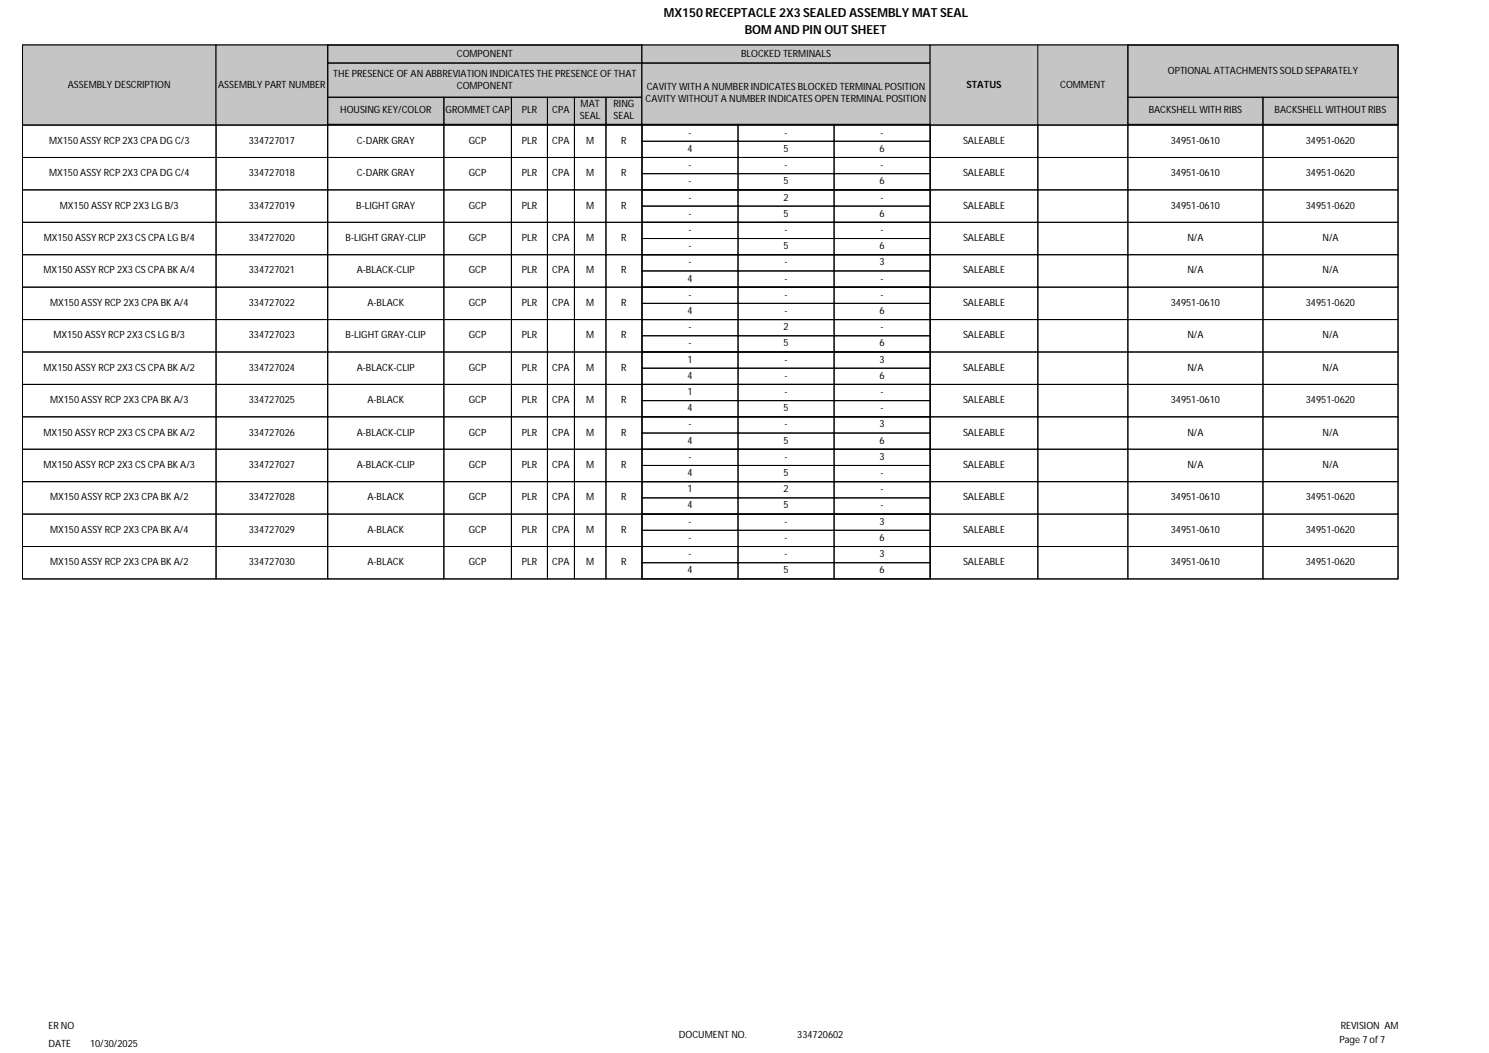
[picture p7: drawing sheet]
<svg xmlns="http://www.w3.org/2000/svg" width="420mm" height="297mm" viewBox="0 0 420 297" stroke-linecap="round" stroke-linejoin="round" font-family="sans-serif">
<defs><g id="words">
<g font-size="3.5">
<text x="187.3" y="4.7">MX150 RECEPTACLE 2X3 SEALED ASSEMBLY MAT SEAL</text>
<text x="210" y="9.5">BOM AND PIN OUT SHEET</text>
</g>
<g font-size="2.8">
<text x="128.9" y="15.9">COMPONENT</text>
<text x="209" y="16">BLOCKED TERMINALS</text>
<text x="94" y="21.6">THE PRESENCE OF AN ABBREVIATION INDICATES THE PRESENCE OF THAT</text>
<text x="329.4" y="20.8">OPTIONAL ATTACHMENTS SOLD SEPARATELY</text>
<text x="19.1" y="24.7">ASSEMBLY DESCRIPTION</text>
<text x="61.5" y="24.7">ASSEMBLY PART NUMBER</text>
<text x="128.9" y="25">COMPONENT</text>
<text x="182.1" y="28.8">CAVITY WITHOUT A NUMBER INDICATES OPEN TERMINAL POSITION</text>
<text x="182.4" y="25.4">CAVITY WITH A NUMBER INDICATES BLOCKED TERMINAL POSITION</text>
<text x="272.6" y="24.7">STATUS</text>
<text x="299.1" y="24.7">COMMENT</text>
<text x="95.9" y="31.9">HOUSING KEY/COLOR</text>
<text x="125.7" y="31.9">GROMMET CAP</text>
<text x="147.2" y="31.9">PLR</text>
<text x="155.8" y="31.9">CPA</text>
<text x="163.6" y="33.6">SEAL</text>
<text x="163.8" y="30.3">MAT</text>
<text x="173.1" y="30.3">RING</text>
<text x="173.1" y="33.6">SEAL</text>
<text x="324" y="32">BACKSHELL WITH RIBS</text>
<text x="359.5" y="32">BACKSHELL WITHOUT RIBS</text>
<text x="13.8" y="40.5">MX150 ASSY RCP 2X3 CPA DG C/3</text>
<text x="70.2" y="40.5">334727017</text>
<text x="100.6" y="40.5">C-DARK GRAY</text>
<text x="132.2" y="40.5">GCP</text>
<text x="147.2" y="40.5">PLR</text>
<text x="155.8" y="40.5">CPA</text>
<text x="165.3" y="40.5">M</text>
<text x="175.2" y="40.5">R</text>
<text x="194.2" y="38.3">-</text>
<text x="221.3" y="38.3">-</text>
<text x="248.4" y="38.3">-</text>
<text x="271.6" y="40.5">SALEABLE</text>
<text x="330.2" y="40.5">34951-0610</text>
<text x="368.3" y="40.5">34951-0620</text>
<text x="193.9" y="42.8">4</text>
<text x="194.2" y="47.4">-</text>
<text x="221" y="42.8">5</text>
<text x="221.3" y="47.4">-</text>
<text x="248.1" y="42.8">6</text>
<text x="248.4" y="47.4">-</text>
<text x="13.8" y="49.7">MX150 ASSY RCP 2X3 CPA DG C/4</text>
<text x="70.2" y="49.7">334727018</text>
<text x="100.6" y="49.7">C-DARK GRAY</text>
<text x="132.2" y="49.7">GCP</text>
<text x="147.2" y="49.7">PLR</text>
<text x="155.8" y="49.7">CPA</text>
<text x="165.3" y="49.7">M</text>
<text x="175.2" y="49.7">R</text>
<text x="194.2" y="52">-</text>
<text x="221" y="52">5</text>
<text x="248.1" y="52">6</text>
<text x="271.6" y="49.7">SALEABLE</text>
<text x="330.2" y="49.7">34951-0610</text>
<text x="368.3" y="49.7">34951-0620</text>
<text x="16.9" y="58.8">MX150 ASSY RCP 2X3 LG B/3</text>
<text x="70.2" y="58.8">334727019</text>
<text x="100.5" y="58.8">B-LIGHT GRAY</text>
<text x="132.2" y="58.8">GCP</text>
<text x="147.2" y="58.8">PLR</text>
<text x="165.3" y="58.8">M</text>
<text x="175.2" y="58.8">R</text>
<text x="194.2" y="56.6">-</text>
<text x="221" y="56.6">2</text>
<text x="248.4" y="56.6">-</text>
<text x="271.6" y="58.8">SALEABLE</text>
<text x="330.2" y="58.8">34951-0610</text>
<text x="368.3" y="58.8">34951-0620</text>
<text x="194.2" y="65.7">-</text>
<text x="194.2" y="61.1">-</text>
<text x="221" y="61.1">5</text>
<text x="221.3" y="65.7">-</text>
<text x="248.1" y="61.1">6</text>
<text x="248.4" y="65.7">-</text>
<text x="12.3" y="68">MX150 ASSY RCP 2X3 CS CPA LG B/4</text>
<text x="70.2" y="68">334727020</text>
<text x="97.5" y="68">B-LIGHT GRAY-CLIP</text>
<text x="132.2" y="68">GCP</text>
<text x="147.2" y="68">PLR</text>
<text x="155.8" y="68">CPA</text>
<text x="165.3" y="68">M</text>
<text x="175.2" y="68">R</text>
<text x="194.2" y="70.3">-</text>
<text x="221" y="70.3">5</text>
<text x="248.1" y="70.3">6</text>
<text x="271.6" y="68">SALEABLE</text>
<text x="334.9" y="68">N/A</text>
<text x="373" y="68">N/A</text>
<text x="12.3" y="77.1">MX150 ASSY RCP 2X3 CS CPA BK A/4</text>
<text x="70.2" y="77.1">334727021</text>
<text x="100.6" y="77.1">A-BLACK-CLIP</text>
<text x="132.2" y="77.1">GCP</text>
<text x="147.2" y="77.1">PLR</text>
<text x="155.8" y="77.1">CPA</text>
<text x="165.3" y="77.1">M</text>
<text x="175.2" y="77.1">R</text>
<text x="194.2" y="74.8">-</text>
<text x="221.3" y="74.8">-</text>
<text x="248.1" y="74.8">3</text>
<text x="271.6" y="77.1">SALEABLE</text>
<text x="334.9" y="77.1">N/A</text>
<text x="373" y="77.1">N/A</text>
<text x="193.9" y="79.4">4</text>
<text x="194.2" y="84">-</text>
<text x="221.3" y="79.4">-</text>
<text x="221.3" y="84">-</text>
<text x="248.4" y="84">-</text>
<text x="248.4" y="79.4">-</text>
<text x="14.1" y="86.3">MX150 ASSY RCP 2X3 CPA BK A/4</text>
<text x="70.2" y="86.3">334727022</text>
<text x="103.6" y="86.3">A-BLACK</text>
<text x="132.2" y="86.3">GCP</text>
<text x="147.2" y="86.3">PLR</text>
<text x="155.8" y="86.3">CPA</text>
<text x="165.3" y="86.3">M</text>
<text x="175.2" y="86.3">R</text>
<text x="193.9" y="88.6">4</text>
<text x="221.3" y="88.6">-</text>
<text x="248.1" y="88.6">6</text>
<text x="271.6" y="86.3">SALEABLE</text>
<text x="330.2" y="86.3">34951-0610</text>
<text x="368.3" y="86.3">34951-0620</text>
<text x="15.1" y="95.4">MX150 ASSY RCP 2X3 CS LG B/3</text>
<text x="70.2" y="95.4">334727023</text>
<text x="97.5" y="95.4">B-LIGHT GRAY-CLIP</text>
<text x="132.2" y="95.4">GCP</text>
<text x="147.2" y="95.4">PLR</text>
<text x="165.3" y="95.4">M</text>
<text x="175.2" y="95.4">R</text>
<text x="194.2" y="93.1">-</text>
<text x="221" y="93.1">2</text>
<text x="248.4" y="93.1">-</text>
<text x="271.6" y="95.4">SALEABLE</text>
<text x="334.9" y="95.4">N/A</text>
<text x="373" y="95.4">N/A</text>
<text x="194.2" y="97.7">-</text>
<text x="221" y="97.7">5</text>
<text x="248.1" y="97.7">6</text>
<text x="12.3" y="104.6">MX150 ASSY RCP 2X3 CS CPA BK A/2</text>
<text x="70.2" y="104.6">334727024</text>
<text x="100.6" y="104.6">A-BLACK-CLIP</text>
<text x="132.2" y="104.6">GCP</text>
<text x="147.2" y="104.6">PLR</text>
<text x="155.8" y="104.6">CPA</text>
<text x="165.3" y="104.6">M</text>
<text x="175.2" y="104.6">R</text>
<text x="193.9" y="102.3">1</text>
<text x="193.9" y="106.8">4</text>
<text x="221.3" y="102.3">-</text>
<text x="221.3" y="106.8">-</text>
<text x="248.1" y="102.3">3</text>
<text x="248.1" y="106.8">6</text>
<text x="271.6" y="104.6">SALEABLE</text>
<text x="334.9" y="104.6">N/A</text>
<text x="373" y="104.6">N/A</text>
<text x="14.1" y="113.7">MX150 ASSY RCP 2X3 CPA BK A/3</text>
<text x="70.2" y="113.7">334727025</text>
<text x="103.6" y="113.7">A-BLACK</text>
<text x="132.2" y="113.7">GCP</text>
<text x="147.2" y="113.7">PLR</text>
<text x="155.8" y="113.7">CPA</text>
<text x="165.3" y="113.7">M</text>
<text x="175.2" y="113.7">R</text>
<text x="193.9" y="111.4">1</text>
<text x="221.3" y="111.4">-</text>
<text x="248.4" y="111.4">-</text>
<text x="271.6" y="113.7">SALEABLE</text>
<text x="330.2" y="113.7">34951-0610</text>
<text x="368.3" y="113.7">34951-0620</text>
<text x="193.9" y="116">4</text>
<text x="221" y="116">5</text>
<text x="248.4" y="116">-</text>
<text x="12.3" y="122.8">MX150 ASSY RCP 2X3 CS CPA BK A/2</text>
<text x="70.2" y="122.8">334727026</text>
<text x="100.6" y="122.8">A-BLACK-CLIP</text>
<text x="132.2" y="122.8">GCP</text>
<text x="147.2" y="122.8">PLR</text>
<text x="155.8" y="122.8">CPA</text>
<text x="165.3" y="122.8">M</text>
<text x="175.2" y="122.8">R</text>
<text x="193.9" y="125.1">4</text>
<text x="194.2" y="120.6">-</text>
<text x="221" y="125.1">5</text>
<text x="221.3" y="120.6">-</text>
<text x="248.1" y="120.6">3</text>
<text x="248.1" y="125.1">6</text>
<text x="271.6" y="122.8">SALEABLE</text>
<text x="334.9" y="122.8">N/A</text>
<text x="373" y="122.8">N/A</text>
<text x="12.3" y="132">MX150 ASSY RCP 2X3 CS CPA BK A/3</text>
<text x="70.2" y="132">334727027</text>
<text x="100.6" y="132">A-BLACK-CLIP</text>
<text x="132.2" y="132">GCP</text>
<text x="147.2" y="132">PLR</text>
<text x="155.8" y="132">CPA</text>
<text x="165.3" y="132">M</text>
<text x="175.2" y="132">R</text>
<text x="194.2" y="129.7">-</text>
<text x="221.3" y="129.7">-</text>
<text x="248.1" y="129.7">3</text>
<text x="271.6" y="132">SALEABLE</text>
<text x="334.9" y="132">N/A</text>
<text x="373" y="132">N/A</text>
<text x="193.9" y="134.3">4</text>
<text x="221" y="134.3">5</text>
<text x="248.4" y="134.3">-</text>
<text x="14.1" y="141.1">MX150 ASSY RCP 2X3 CPA BK A/2</text>
<text x="70.2" y="141.1">334727028</text>
<text x="103.6" y="141.1">A-BLACK</text>
<text x="132.2" y="141.1">GCP</text>
<text x="147.2" y="141.1">PLR</text>
<text x="155.8" y="141.1">CPA</text>
<text x="165.3" y="141.1">M</text>
<text x="175.2" y="141.1">R</text>
<text x="193.9" y="138.8">1</text>
<text x="193.9" y="143.4">4</text>
<text x="221" y="138.8">2</text>
<text x="221" y="143.4">5</text>
<text x="248.4" y="138.8">-</text>
<text x="248.4" y="143.4">-</text>
<text x="271.6" y="141.1">SALEABLE</text>
<text x="330.2" y="141.1">34951-0610</text>
<text x="368.3" y="141.1">34951-0620</text>
<text x="194.2" y="148">-</text>
<text x="221.3" y="148">-</text>
<text x="248.1" y="148">3</text>
<text x="14.1" y="150.3">MX150 ASSY RCP 2X3 CPA BK A/4</text>
<text x="70.2" y="150.3">334727029</text>
<text x="103.6" y="150.3">A-BLACK</text>
<text x="132.2" y="150.3">GCP</text>
<text x="147.2" y="150.3">PLR</text>
<text x="155.8" y="150.3">CPA</text>
<text x="165.3" y="150.3">M</text>
<text x="175.2" y="150.3">R</text>
<text x="194.2" y="152.6">-</text>
<text x="221.3" y="152.6">-</text>
<text x="248.1" y="152.6">6</text>
<text x="271.6" y="150.3">SALEABLE</text>
<text x="330.2" y="150.3">34951-0610</text>
<text x="368.3" y="150.3">34951-0620</text>
<text x="14.1" y="159.4">MX150 ASSY RCP 2X3 CPA BK A/2</text>
<text x="70.2" y="159.4">334727030</text>
<text x="103.6" y="159.4">A-BLACK</text>
<text x="132.2" y="159.4">GCP</text>
<text x="147.2" y="159.4">PLR</text>
<text x="155.8" y="159.4">CPA</text>
<text x="165.3" y="159.4">M</text>
<text x="175.2" y="159.4">R</text>
<text x="193.9" y="161.7">4</text>
<text x="194.2" y="157.1">-</text>
<text x="221" y="161.7">5</text>
<text x="221.3" y="157.1">-</text>
<text x="248.1" y="157.1">3</text>
<text x="248.1" y="161.7">6</text>
<text x="271.6" y="159.4">SALEABLE</text>
<text x="330.2" y="159.4">34951-0610</text>
<text x="368.3" y="159.4">34951-0620</text>
<text x="13.7" y="290.3">ER NO</text>
<text x="191.5" y="292.8">DOCUMENT NO.</text>
<text x="224.9" y="292.8">334720602</text>
<text x="378.2" y="290.3">REVISION AM</text>
<text x="13.7" y="295.3">DATE</text>
<text x="25.4" y="295.3">10/30/2025</text>
<text x="377.8" y="294.2">Page 7 of 7</text>
</g>
</g></defs>
<path d="M6.3 12.7h388v150.6h-388z" fill="none" stroke="#000" stroke-width=".28"/>
<path d="M6.3 12.7h54.6v22.6h-54.6z" fill="#c9c6b8"/>
<path d="M6.3 12.7h54.6v22.6h-54.6z" fill="none" stroke="#000" stroke-width=".28"/>
<path d="M60.9 12.7h31.5v22.6h-31.5z" fill="#c9c6b8"/>
<path d="M60.9 12.7h31.5v22.6h-31.5z" fill="none" stroke="#000" stroke-width=".28"/>
<path d="M92.4 12.7h88.7v22.6h-88.7z" fill="#c9c6b8"/>
<path d="M92.4 12.7h88.7v22.6h-88.7zM92.5 12.7h88.6v5.1h-88.6zM92.5 17.8h88.6v9.6h-88.6zM92.4 27.4h32.8v7.7h-32.8zM125.2 27.4h19.1v7.7h-19.1zM144.3 27.4h10.1v7.7h-10.1zM154.4 27.4h7.6v7.7h-7.6zM162 27.4h8.9v7.7h-8.9zM170.9 27.4h10.2v7.7h-10.2z" fill="none" stroke="#000" stroke-width=".28"/>
<path d="M181.1 12.7h81.3v22.6h-81.3z" fill="#c9c6b8"/>
<path d="M181.1 12.7h81.3v5.1h-81.3zM181.1 17.8h81.3v17.3h-81.3z" fill="none" stroke="#000" stroke-width=".28"/>
<path d="M262.4 12.7h30.3v22.6h-30.3z" fill="#c9c6b8"/>
<path d="M262.4 12.7h30.3v22.6h-30.3z" fill="none" stroke="#000" stroke-width=".28"/>
<path d="M292.7 12.7h25.4v22.6h-25.4z" fill="#c9c6b8"/>
<path d="M292.7 12.7h25.4v22.6h-25.4z" fill="none" stroke="#000" stroke-width=".28"/>
<path d="M318.1 12.7h76.2v22.6h-76.2z" fill="#c9c6b8"/>
<g fill="none" stroke="#000" stroke-width=".28">
<path d="M318.1 12.7h76.2v22.6h-76.2zM318.1 12.7h76.2v14.7h-76.2zM6.3 35.3h54.6v9.1h-54.6zM60.9 35.3h31.5v9.1h-31.5zM92.4 35.3h32.8v9.1h-32.8zM125.2 35.3h19.1v9.1h-19.1zM144.3 35.3h10.1v9.1h-10.1zM154.4 35.3h7.6v9.1h-7.6zM162 35.3h8.9v9.1h-8.9zM170.9 35.3h10.2v9.1h-10.2zM181.1 35.3h81.3v9.1h-81.3zM181.1 35.3h27.1v4.5h-27.1z"/>
<path d="M181.1 39.8h27.1v4.6h-27.1zM208.2 35.3h27.1v4.5h-27.1zM208.2 39.8h27.1v4.6h-27.1zM235.3 35.3h27.1v4.5h-27.1zM235.3 39.8h27.1v4.6h-27.1zM262.4 35.3h30.3v9.1h-30.3zM292.7 35.3h25.4v9.1h-25.4zM318.1 27.4h38.1v7.7h-38.1zM318.1 35.3h38.1v9.1h-38.1zM356.2 27.4h38.1v7.7h-38.1zM356.2 35.3h38.1v9.1h-38.1zM6.3 44.4h54.6v9.2h-54.6z"/>
<path d="M6.3 53.6h54.6v9.1h-54.6zM60.9 44.4h31.5v9.2h-31.5zM60.9 53.6h31.5v9.1h-31.5zM92.4 44.4h32.8v9.2h-32.8zM92.4 53.6h32.8v9.1h-32.8zM125.2 44.4h19.1v9.2h-19.1zM125.2 53.6h19.1v9.1h-19.1zM144.3 44.4h10.1v9.2h-10.1zM144.3 53.6h10.1v9.1h-10.1zM154.4 44.4h7.6v9.2h-7.6zM154.4 53.6h7.6v9.1h-7.6zM162 44.4h8.9v9.2h-8.9z"/>
<path d="M162 53.6h8.9v9.1h-8.9zM170.9 44.4h10.2v9.2h-10.2zM170.9 53.6h10.2v9.1h-10.2zM181.1 44.4h81.3v9.2h-81.3zM181.1 44.4h27.1v4.6h-27.1zM181.1 53.6h81.3v9.1h-81.3zM181.1 53.6h27.1v4.5h-27.1zM181.1 49h27.1v4.6h-27.1zM181.1 58.1h27.1v4.6h-27.1zM208.2 44.4h27.1v4.6h-27.1zM208.2 49h27.1v4.6h-27.1zM208.2 53.6h27.1v4.5h-27.1z"/>
<path d="M208.2 58.1h27.1v4.6h-27.1zM235.3 44.4h27.1v4.6h-27.1zM235.3 53.6h27.1v4.5h-27.1zM235.3 49h27.1v4.6h-27.1zM235.3 58.1h27.1v4.6h-27.1zM262.4 44.4h30.3v9.2h-30.3zM262.4 53.6h30.3v9.1h-30.3zM292.7 44.4h25.4v9.2h-25.4zM292.7 53.6h25.4v9.1h-25.4zM318.1 44.4h38.1v9.2h-38.1zM318.1 53.6h38.1v9.1h-38.1zM356.2 44.4h38.1v9.2h-38.1z"/>
<path d="M356.2 53.6h38.1v9.1h-38.1zM6.3 62.7h54.6v9.1h-54.6zM6.3 71.8h54.6v9.2h-54.6zM60.9 62.7h31.5v9.1h-31.5zM60.9 71.8h31.5v9.2h-31.5zM92.4 62.7h32.8v9.1h-32.8zM92.4 71.8h32.8v9.2h-32.8zM125.2 62.7h19.1v9.1h-19.1zM125.2 71.8h19.1v9.2h-19.1zM144.3 62.7h10.1v9.1h-10.1zM144.3 71.8h10.1v9.2h-10.1zM154.4 62.7h7.6v9.1h-7.6z"/>
<path d="M154.4 71.8h7.6v9.2h-7.6zM162 62.7h8.9v9.1h-8.9zM162 71.8h8.9v9.2h-8.9zM170.9 62.7h10.2v9.1h-10.2zM170.9 71.8h10.2v9.2h-10.2zM181.1 62.7h81.3v9.1h-81.3zM181.1 62.7h27.1v4.6h-27.1zM181.1 71.8h81.3v9.2h-81.3zM181.1 71.8h27.1v4.6h-27.1zM181.1 67.3h27.1v4.5h-27.1zM181.1 76.4h27.1v4.6h-27.1zM208.2 62.7h27.1v4.6h-27.1z"/>
<path d="M208.2 67.3h27.1v4.5h-27.1zM208.2 71.8h27.1v4.6h-27.1zM208.2 76.4h27.1v4.6h-27.1zM235.3 62.7h27.1v4.6h-27.1zM235.3 71.8h27.1v4.6h-27.1zM235.3 67.3h27.1v4.5h-27.1zM235.3 76.4h27.1v4.6h-27.1zM262.4 62.7h30.3v9.1h-30.3zM262.4 71.8h30.3v9.2h-30.3zM292.7 62.7h25.4v9.1h-25.4zM292.7 71.8h25.4v9.2h-25.4zM318.1 62.7h38.1v9.1h-38.1z"/>
<path d="M318.1 71.8h38.1v9.2h-38.1zM356.2 62.7h38.1v9.1h-38.1zM356.2 71.8h38.1v9.2h-38.1zM6.3 81h54.6v9.1h-54.6zM6.3 90.1h54.6v9.2h-54.6zM6.3 99.3h54.6v9.1h-54.6zM60.9 81h31.5v9.1h-31.5zM60.9 90.1h31.5v9.2h-31.5zM60.9 99.3h31.5v9.1h-31.5zM92.4 81h32.8v9.1h-32.8zM92.4 90.1h32.8v9.2h-32.8zM92.4 99.3h32.8v9.1h-32.8z"/>
<path d="M125.2 81h19.1v9.1h-19.1zM125.2 90.1h19.1v9.2h-19.1zM125.2 99.3h19.1v9.1h-19.1zM144.3 81h10.1v9.1h-10.1zM144.3 90.1h10.1v9.2h-10.1zM144.3 99.3h10.1v9.1h-10.1zM154.4 81h7.6v9.1h-7.6zM154.4 90.1h7.6v9.2h-7.6zM154.4 99.3h7.6v9.1h-7.6zM162 81h8.9v9.1h-8.9zM162 90.1h8.9v9.2h-8.9zM162 99.3h8.9v9.1h-8.9z"/>
<path d="M170.9 81h10.2v9.1h-10.2zM170.9 90.1h10.2v9.2h-10.2zM170.9 99.3h10.2v9.1h-10.2zM181.1 81h81.3v9.1h-81.3zM181.1 81h27.1v4.6h-27.1zM181.1 90.1h81.3v9.2h-81.3zM181.1 90.1h27.1v4.6h-27.1zM181.1 99.3h81.3v9.1h-81.3zM181.1 99.3h27.1v4.6h-27.1zM181.1 85.6h27.1v4.5h-27.1zM181.1 94.7h27.1v4.6h-27.1zM208.2 81h27.1v4.6h-27.1z"/>
<path d="M208.2 85.6h27.1v4.5h-27.1zM208.2 90.1h27.1v4.6h-27.1zM208.2 94.7h27.1v4.6h-27.1zM208.2 99.3h27.1v4.6h-27.1zM235.3 81h27.1v4.6h-27.1zM235.3 90.1h27.1v4.6h-27.1zM235.3 99.3h27.1v4.6h-27.1zM235.3 85.6h27.1v4.5h-27.1zM235.3 94.7h27.1v4.6h-27.1zM262.4 81h30.3v9.1h-30.3zM262.4 90.1h30.3v9.2h-30.3zM262.4 99.3h30.3v9.1h-30.3z"/>
<path d="M292.7 81h25.4v9.1h-25.4zM292.7 90.1h25.4v9.2h-25.4zM292.7 99.3h25.4v9.1h-25.4zM318.1 81h38.1v9.1h-38.1zM318.1 90.1h38.1v9.2h-38.1zM318.1 99.3h38.1v9.1h-38.1zM356.2 81h38.1v9.1h-38.1zM356.2 90.1h38.1v9.2h-38.1zM356.2 99.3h38.1v9.1h-38.1zM6.3 108.4h54.6v9.2h-54.6zM6.3 117.6h54.6v9.1h-54.6zM60.9 108.4h31.5v9.2h-31.5z"/>
<path d="M60.9 117.6h31.5v9.1h-31.5zM92.4 108.4h32.8v9.2h-32.8zM92.4 117.6h32.8v9.1h-32.8zM125.2 108.4h19.1v9.2h-19.1zM125.2 117.6h19.1v9.1h-19.1zM144.3 108.4h10.1v9.2h-10.1zM144.3 117.6h10.1v9.1h-10.1zM154.4 108.4h7.6v9.2h-7.6zM154.4 117.6h7.6v9.1h-7.6zM162 108.4h8.9v9.2h-8.9zM162 117.6h8.9v9.1h-8.9zM170.9 108.4h10.2v9.2h-10.2z"/>
<path d="M170.9 117.6h10.2v9.1h-10.2zM181.1 108.4h81.3v9.2h-81.3zM181.1 108.4h27.1v4.6h-27.1zM181.1 117.6h81.3v9.1h-81.3zM181.1 117.6h27.1v4.5h-27.1zM181.1 103.9h27.1v4.5h-27.1zM181.1 113h27.1v4.6h-27.1zM208.2 103.9h27.1v4.5h-27.1zM208.2 108.4h27.1v4.6h-27.1zM208.2 113h27.1v4.6h-27.1zM208.2 117.6h27.1v4.5h-27.1zM235.3 108.4h27.1v4.6h-27.1z"/>
<path d="M235.3 117.6h27.1v4.5h-27.1zM235.3 103.9h27.1v4.5h-27.1zM235.3 113h27.1v4.6h-27.1zM262.4 108.4h30.3v9.2h-30.3zM262.4 117.6h30.3v9.1h-30.3zM292.7 108.4h25.4v9.2h-25.4zM292.7 117.6h25.4v9.1h-25.4zM318.1 108.4h38.1v9.2h-38.1zM318.1 117.6h38.1v9.1h-38.1zM356.2 108.4h38.1v9.2h-38.1zM356.2 117.6h38.1v9.1h-38.1zM6.3 126.7h54.6v9.2h-54.6z"/>
<path d="M6.3 135.9h54.6v9.1h-54.6zM60.9 126.7h31.5v9.2h-31.5zM60.9 135.9h31.5v9.1h-31.5zM92.4 126.7h32.8v9.2h-32.8zM92.4 135.9h32.8v9.1h-32.8zM125.2 126.7h19.1v9.2h-19.1zM125.2 135.9h19.1v9.1h-19.1zM144.3 126.7h10.1v9.2h-10.1zM144.3 135.9h10.1v9.1h-10.1zM154.4 126.7h7.6v9.2h-7.6zM154.4 135.9h7.6v9.1h-7.6zM162 126.7h8.9v9.2h-8.9z"/>
<path d="M162 135.9h8.9v9.1h-8.9zM170.9 126.7h10.2v9.2h-10.2zM170.9 135.9h10.2v9.1h-10.2zM181.1 126.7h81.3v9.2h-81.3zM181.1 126.7h27.1v4.6h-27.1zM181.1 135.9h81.3v9.1h-81.3zM181.1 135.9h27.1v4.5h-27.1zM181.1 122.1h27.1v4.6h-27.1zM181.1 131.3h27.1v4.6h-27.1zM208.2 122.1h27.1v4.6h-27.1zM208.2 126.7h27.1v4.6h-27.1zM208.2 131.3h27.1v4.6h-27.1z"/>
<path d="M208.2 135.9h27.1v4.5h-27.1zM235.3 126.7h27.1v4.6h-27.1zM235.3 135.9h27.1v4.5h-27.1zM235.3 122.1h27.1v4.6h-27.1zM235.3 131.3h27.1v4.6h-27.1zM262.4 126.7h30.3v9.2h-30.3zM262.4 135.9h30.3v9.1h-30.3zM292.7 126.7h25.4v9.2h-25.4zM292.7 135.9h25.4v9.1h-25.4zM318.1 126.7h38.1v9.2h-38.1zM318.1 135.9h38.1v9.1h-38.1zM356.2 126.7h38.1v9.2h-38.1z"/>
<path d="M356.2 135.9h38.1v9.1h-38.1zM6.3 145h54.6v9.1h-54.6zM6.3 154.1h54.6v9.2h-54.6zM60.9 145h31.5v9.1h-31.5zM60.9 154.1h31.5v9.2h-31.5zM92.4 145h32.8v9.1h-32.8zM92.4 154.1h32.8v9.2h-32.8zM125.2 145h19.1v9.1h-19.1zM125.2 154.1h19.1v9.2h-19.1zM144.3 145h10.1v9.1h-10.1zM144.3 154.1h10.1v9.2h-10.1zM154.4 145h7.6v9.1h-7.6z"/>
<path d="M154.4 154.1h7.6v9.2h-7.6zM162 145h8.9v9.1h-8.9zM162 154.1h8.9v9.2h-8.9zM170.9 145h10.2v9.1h-10.2zM170.9 154.1h10.2v9.2h-10.2zM181.1 145h81.3v9.1h-81.3zM181.1 145h27.1v4.6h-27.1zM181.1 154.1h81.3v9.2h-81.3zM181.1 154.1h27.1v4.6h-27.1zM181.1 140.4h27.1v4.6h-27.1zM181.1 149.6h27.1v4.5h-27.1zM181.1 158.7h27.1v4.6h-27.1z"/>
<path d="M208.2 140.4h27.1v4.6h-27.1zM208.2 145h27.1v4.6h-27.1zM208.2 149.6h27.1v4.5h-27.1zM208.2 154.1h27.1v4.6h-27.1zM208.2 158.7h27.1v4.6h-27.1zM235.3 145h27.1v4.6h-27.1zM235.3 154.1h27.1v4.6h-27.1zM235.3 140.4h27.1v4.6h-27.1zM235.3 149.6h27.1v4.5h-27.1zM235.3 158.7h27.1v4.6h-27.1zM262.4 145h30.3v9.1h-30.3zM262.4 154.1h30.3v9.2h-30.3z"/>
<path d="M292.7 145h25.4v9.1h-25.4zM292.7 154.1h25.4v9.2h-25.4zM318.1 145h38.1v9.1h-38.1zM318.1 154.1h38.1v9.2h-38.1zM356.2 145h38.1v9.1h-38.1zM356.2 154.1h38.1v9.2h-38.1z"/>
</g>
<use href="#words"/>
</svg>
